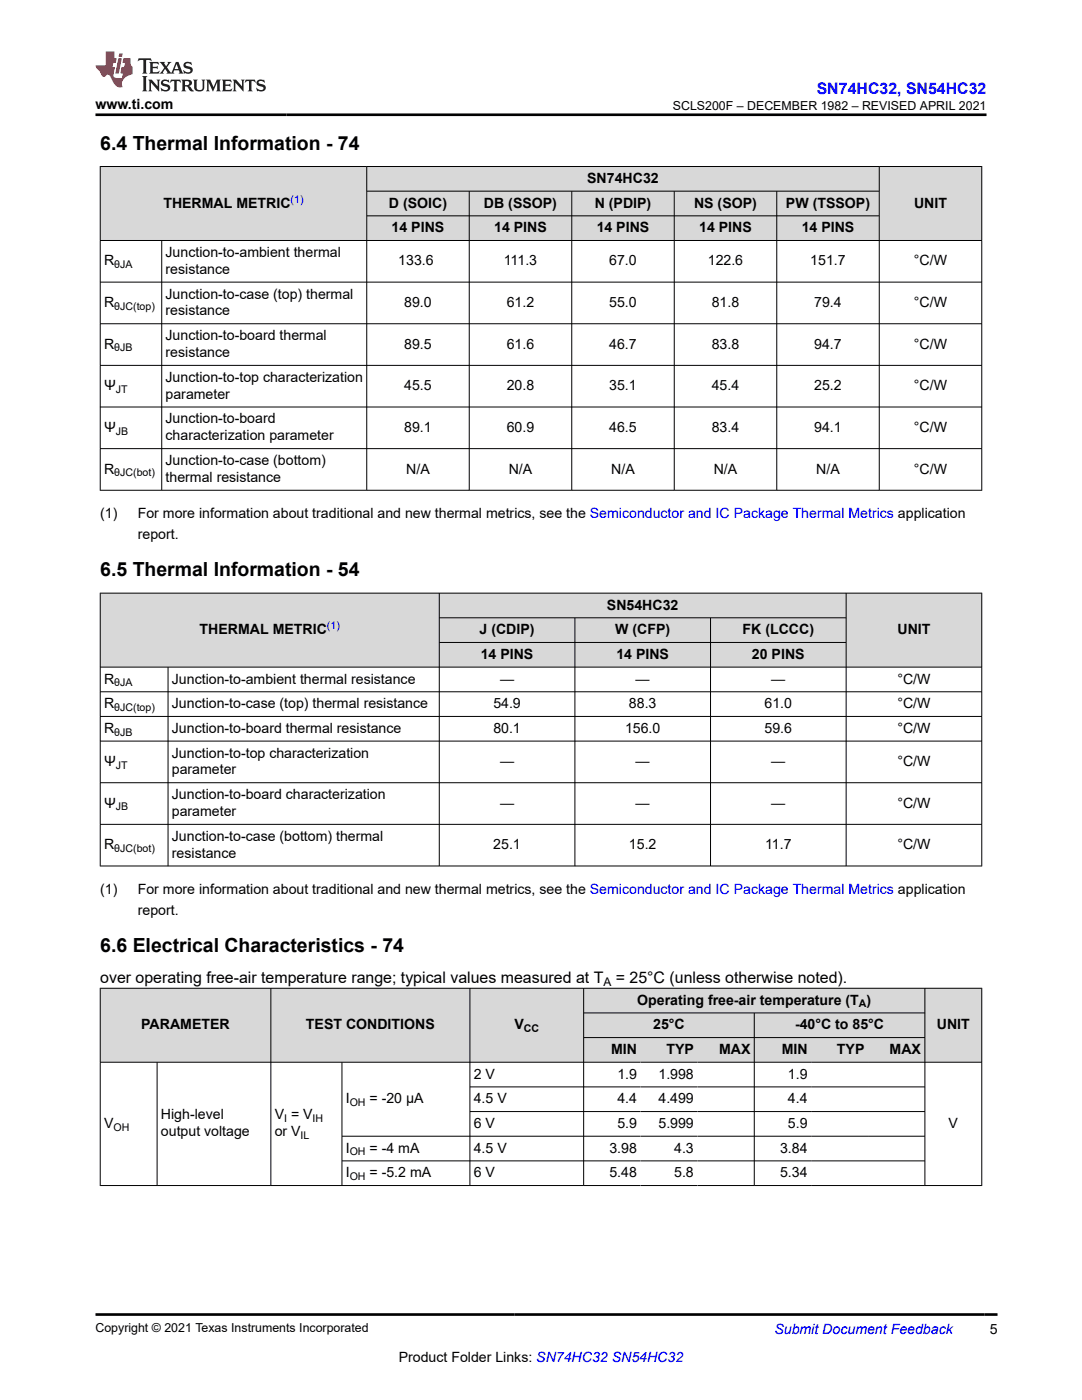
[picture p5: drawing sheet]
<svg xmlns="http://www.w3.org/2000/svg" width="216mm" height="279mm" viewBox="0 0 216 279" stroke-linecap="round" stroke-linejoin="round" font-family="sans-serif">
<defs><g id="words">
<g font-size="3.9">
<text x="20" y="29.9">6.4 Thermal Information - 74</text>
<text x="20" y="115">6.5 Thermal Information - 54</text>
<text x="20" y="190">6.6 Electrical Characteristics - 74</text>
</g>
<text font-size="3.2" fill="#00f" x="163" y="18.7">SN74HC32, SN54HC32</text>
<g font-size="3.2">
<text x="20" y="196.2">over operating free-air temperature range; typical values measured at T</text>
<text x="122.9" y="196.2">= 25°C (unless otherwise noted).</text>
</g>
<g font-size="2.8">
<text x="19" y="21.8">www.ti.com</text>
<text x="32.6" y="41.4">THERMAL METRIC</text>
<text x="77.6" y="41.4">D (SOIC)</text>
<text x="96.6" y="41.4">DB (SSOP)</text>
<text x="117.2" y="36.5">SN74HC32</text>
<text x="118.7" y="41.4">N (PDIP)</text>
<text x="138.5" y="41.4">NS (SOP)</text>
<text x="156.8" y="41.4">PW (TSSOP)</text>
<text x="182.4" y="41.4">UNIT</text>
<text x="78.2" y="46.3">14 PINS</text>
<text x="98.6" y="46.3">14 PINS</text>
<text x="119.1" y="46.3">14 PINS</text>
<text x="139.5" y="46.3">14 PINS</text>
<text x="160" y="46.3">14 PINS</text>
<text x="20.8" y="53">R</text>
<text x="33" y="51.3">Junction-to-ambient thermal</text>
<text x="79.5" y="53">133.6</text>
<text x="100.5" y="53">111.3</text>
<text x="121.6" y="53">67.0</text>
<text x="141.2" y="53">122.6</text>
<text x="161.7" y="53">151.7</text>
<text x="182.4" y="53">°C/W</text>
<text x="33" y="59.6">Junction-to-case (top) thermal</text>
<text x="33" y="54.7">resistance</text>
<text x="20.8" y="61.3">R</text>
<text x="33" y="63">resistance</text>
<text x="80.7" y="61.3">89.0</text>
<text x="101.1" y="61.3">61.2</text>
<text x="121.6" y="61.3">55.0</text>
<text x="142" y="61.3">81.8</text>
<text x="162.5" y="61.3">79.4</text>
<text x="182.4" y="61.3">°C/W</text>
<text x="20.8" y="69.6">R</text>
<text x="33" y="67.9">Junction-to-board thermal</text>
<text x="33" y="71.3">resistance</text>
<text x="80.7" y="69.6">89.5</text>
<text x="101.1" y="69.6">61.6</text>
<text x="121.6" y="69.6">46.7</text>
<text x="142" y="69.6">83.8</text>
<text x="162.5" y="69.6">94.7</text>
<text x="182.4" y="69.6">°C/W</text>
<text x="20.8" y="77.9">Ψ</text>
<text x="33" y="76.2">Junction-to-top characterization</text>
<text x="80.7" y="77.9">45.5</text>
<text x="101.1" y="77.9">20.8</text>
<text x="121.6" y="77.9">35.1</text>
<text x="142" y="77.9">45.4</text>
<text x="162.5" y="77.9">25.2</text>
<text x="182.4" y="77.9">°C/W</text>
<text x="33" y="79.6">parameter</text>
<text x="20.8" y="86.2">Ψ</text>
<text x="33" y="84.5">Junction-to-board</text>
<text x="33" y="87.9">characterization parameter</text>
<text x="80.7" y="86.2">89.1</text>
<text x="101.1" y="86.2">60.9</text>
<text x="121.6" y="86.2">46.5</text>
<text x="142" y="86.2">83.4</text>
<text x="162.5" y="86.2">94.1</text>
<text x="182.4" y="86.2">°C/W</text>
<text x="20.8" y="94.5">R</text>
<text x="33" y="92.8">Junction-to-case (bottom)</text>
<text x="81.1" y="94.5">N/A</text>
<text x="101.5" y="94.5">N/A</text>
<text x="122" y="94.5">N/A</text>
<text x="142.4" y="94.5">N/A</text>
<text x="162.9" y="94.5">N/A</text>
<text x="182.4" y="94.5">°C/W</text>
<text x="33" y="96.2">thermal resistance</text>
<text x="20" y="103.4">(1)</text>
<text x="27.5" y="107.7">report.</text>
<text x="27.5" y="103.4">For more information about traditional and new thermal metrics, see the Semiconductor and IC Package Thermal Metrics application</text>
<text x="121.1" y="121.6">SN54HC32</text>
<text x="39.8" y="126.6">THERMAL METRIC</text>
<text x="95.7" y="126.6">J (CDIP)</text>
<text x="95.9" y="131.5">14 PINS</text>
<text x="122.8" y="126.6">W (CFP)</text>
<text x="123" y="131.5">14 PINS</text>
<text x="148.2" y="126.6">FK (LCCC)</text>
<text x="150.1" y="131.5">20 PINS</text>
<text x="179.1" y="126.6">UNIT</text>
<text x="20.8" y="136.4">R</text>
<text x="34.3" y="136.4">Junction-to-ambient thermal resistance</text>
<text x="99.8" y="136.4">—</text>
<text x="126.8" y="136.4">—</text>
<text x="153.9" y="136.4">—</text>
<text x="179.1" y="136.4">°C/W</text>
<text x="20.8" y="141.3">R</text>
<text x="34.3" y="141.3">Junction-to-case (top) thermal resistance</text>
<text x="98.4" y="141.3">54.9</text>
<text x="125.5" y="141.3">88.3</text>
<text x="152.6" y="141.3">61.0</text>
<text x="179.1" y="141.3">°C/W</text>
<text x="20.8" y="146.3">R</text>
<text x="34.3" y="146.3">Junction-to-board thermal resistance</text>
<text x="98.4" y="146.3">80.1</text>
<text x="124.7" y="146.3">156.0</text>
<text x="152.6" y="146.3">59.6</text>
<text x="179.1" y="146.3">°C/W</text>
<text x="20.8" y="152.9">Ψ</text>
<text x="34.3" y="151.2">Junction-to-top characterization</text>
<text x="34.3" y="154.6">parameter</text>
<text x="99.8" y="152.9">—</text>
<text x="126.8" y="152.9">—</text>
<text x="153.9" y="152.9">—</text>
<text x="179.1" y="152.9">°C/W</text>
<text x="20.8" y="161.2">Ψ</text>
<text x="34.3" y="159.5">Junction-to-board characterization</text>
<text x="99.8" y="161.2">—</text>
<text x="126.8" y="161.2">—</text>
<text x="153.9" y="161.2">—</text>
<text x="179.1" y="161.2">°C/W</text>
<text x="34.3" y="162.9">parameter</text>
<text x="34.3" y="167.8">Junction-to-case (bottom) thermal</text>
<text x="20.8" y="169.5">R</text>
<text x="34.3" y="171.2">resistance</text>
<text x="98.4" y="169.5">25.1</text>
<text x="125.5" y="169.5">15.2</text>
<text x="152.7" y="169.5">11.7</text>
<text x="179.1" y="169.5">°C/W</text>
<text x="20" y="178.4">(1)</text>
<text x="27.5" y="178.4">For more information about traditional and new thermal metrics, see the Semiconductor and IC Package Thermal Metrics application</text>
<text x="27.5" y="182.6">report.</text>
<text x="127.2" y="200.5">Operating free-air temperature (T )</text>
<text x="28.2" y="205.4">PARAMETER</text>
<text x="61" y="205.4">TEST CONDITIONS</text>
<text x="102.6" y="205.4">V</text>
<text x="130.3" y="205.4">25°C</text>
<text x="158.6" y="205.4">-40°C to 85°C</text>
<text x="186.9" y="205.4">UNIT</text>
<text x="94.5" y="215.3">2 V</text>
<text x="121.9" y="210.3">MIN</text>
<text x="123.2" y="215.3">1.9</text>
<text x="131.4" y="215.3">1.998</text>
<text x="133" y="210.3">TYP</text>
<text x="143.5" y="210.3">MAX</text>
<text x="156" y="210.3">MIN</text>
<text x="157.2" y="215.3">1.9</text>
<text x="167" y="210.3">TYP</text>
<text x="177.5" y="210.3">MAX</text>
<text x="69" y="220.2">I</text>
<text x="73.7" y="220.2">= -20 µA</text>
<text x="94.5" y="220.2">4.5 V</text>
<text x="123.2" y="220.2">4.4</text>
<text x="131.4" y="220.2">4.499</text>
<text x="157.2" y="220.2">4.4</text>
<text x="20.8" y="225.1">V</text>
<text x="32.1" y="223.4">High-level</text>
<text x="32.1" y="226.8">output voltage</text>
<text x="54.8" y="226.8">or V</text>
<text x="54.8" y="223.4">V = V</text>
<text x="94.5" y="225.1">6 V</text>
<text x="123.2" y="225.1">5.9</text>
<text x="131.4" y="225.1">5.999</text>
<text x="157.2" y="225.1">5.9</text>
<text x="189.3" y="225.1">V</text>
<text x="69" y="230">I</text>
<text x="73.7" y="230">= -4 mA</text>
<text x="94.5" y="230">4.5 V</text>
<text x="121.6" y="230">3.98</text>
<text x="134.5" y="230">4.3</text>
<text x="155.7" y="230">3.84</text>
<text x="69" y="235">I</text>
<text x="73.7" y="235">= -5.2 mA</text>
<text x="94.5" y="235">6 V</text>
<text x="121.6" y="235">5.48</text>
<text x="134.5" y="235">5.8</text>
<text x="155.7" y="235">5.34</text>
<text x="197.5" y="266.1">5</text>
<text x="79.6" y="271.7">Product Folder Links: SN74HC32 SN54HC32</text>
</g>
<text font-size="2.8" fill="#00f" x="154.5" y="266.2">Submit Document Feedback</text>
<g font-size="2.5">
<text x="134.3" y="21.9">SCLS200F – DECEMBER 1982 – REVISED APRIL 2021</text>
<text x="19" y="265.9">Copyright © 2021 Texas Instruments Incorporated</text>
</g>
<text font-size="2.4" x="120.4" y="196.8">A</text>
<g font-size="2.1" fill="#00f">
<text x="58" y="40.5">(1)</text>
<text x="65.2" y="125.6">(1)</text>
</g>
<g font-size="2.1">
<text x="22.8" y="53.5">θJA</text>
<text x="22.8" y="61.8">θJC(top)</text>
<text x="22.8" y="70.1">θJB</text>
<text x="23.1" y="78.5">JT</text>
<text x="23.1" y="86.8">JB</text>
<text x="22.8" y="95.1">θJC(bot)</text>
<text x="22.8" y="137">θJA</text>
<text x="22.8" y="141.9">θJC(top)</text>
<text x="22.8" y="146.8">θJB</text>
<text x="23.1" y="153.4">JT</text>
<text x="23.1" y="161.7">JB</text>
<text x="22.8" y="170">θJC(bot)</text>
<text x="171.4" y="201.1">A</text>
<text x="104.5" y="206">CC</text>
<text x="69.8" y="220.8">OH</text>
<text x="22.7" y="225.7">OH</text>
<text x="56.7" y="224">I</text>
<text x="60" y="227.4">IL</text>
<text x="62.4" y="224">IH</text>
<text x="69.8" y="230.6">OH</text>
<text x="69.8" y="235.5">OH</text>
</g>
</g></defs>
<g fill="#d8d8d8">
<path d="M20 33.2h175.9v5h-175.9z" fill-rule="evenodd"/>
<path d="M20.1 33.3h53v14.6h-53z" fill-rule="evenodd"/>
<path d="M73.2 33.3h102.2v4.8h-102.2z" fill-rule="evenodd"/>
<path d="M175.5 33.3h20.3v14.6h-20.3z" fill-rule="evenodd"/>
<path d="M73.2 38.2h20.4v4.8h-20.4z" fill-rule="evenodd"/>
<path d="M93.7 38.2h20.3v4.8h-20.3z" fill-rule="evenodd"/>
<path d="M114.1 38.2h20.4v4.8h-20.4z" fill-rule="evenodd"/>
<path d="M134.6 38.2h20.3v4.8h-20.3z" fill-rule="evenodd"/>
<path d="M155.1 38.2h20.3v4.8h-20.3z" fill-rule="evenodd"/>
<path d="M73.2 43.1h20.4v4.8h-20.4z" fill-rule="evenodd"/>
<path d="M93.7 43.1h20.3v4.8h-20.3z" fill-rule="evenodd"/>
<path d="M114.1 43.1h20.4v4.8h-20.4z" fill-rule="evenodd"/>
<path d="M134.6 43.1h20.3v4.8h-20.3z" fill-rule="evenodd"/>
<path d="M155.1 43.1h20.3v4.8h-20.3z" fill-rule="evenodd"/>
</g>
<g fill="none" stroke="#000" stroke-width=".2">
<path d="M19.9 33.2h176.1M20 33.2v64.7M73.2 33.2v64.7M73.2 38.2h102.3M93.6 38.2v59.7M114.1 38.2v59.7M134.5 38.2v59.7M155 38.2v59.7M175.4 33.2v64.7M195.9 33.2v64.7M19.9 48h176.1M19.9 56.3h176.1"/>
<path d="M32.3 48v49.9M73.2 43.1h102.3M19.9 64.6h176.1M19.9 72.9h176.1M19.9 81.2h176.1M19.9 89.5h176.1M19.9 97.8h176.1"/>
</g>
<g fill="#d8d8d8">
<path d="M20 118.4h175.9v4.9h-175.9z" fill-rule="evenodd"/>
<path d="M20.1 118.4h67.5v14.7h-67.5z" fill-rule="evenodd"/>
<path d="M87.7 118.4h81.1v4.8h-81.1z" fill-rule="evenodd"/>
<path d="M168.9 118.4h26.9v14.7h-26.9z" fill-rule="evenodd"/>
<path d="M87.7 123.4h27v4.8h-27z" fill-rule="evenodd"/>
<path d="M114.8 123.4h26.9v4.8h-26.9z" fill-rule="evenodd"/>
<path d="M141.8 123.4h27v4.8h-27z" fill-rule="evenodd"/>
<path d="M87.7 128.3h27v4.8h-27z" fill-rule="evenodd"/>
<path d="M114.8 128.3h26.9v4.8h-26.9z" fill-rule="evenodd"/>
<path d="M141.8 128.3h27v4.8h-27z" fill-rule="evenodd"/>
</g>
<g fill="none" stroke="#000" stroke-width=".2">
<path d="M19.9 118.4h176.1M20 118.3v54.6M87.7 118.3v54.6M168.8 118.3v54.6M195.9 118.3v54.6M19.9 133.1h176.1M19.9 138.1h176.1M33.5 133.1v39.8M87.7 123.3h81.2M87.7 128.2h81.2M114.7 123.3v49.6M141.8 123.3v49.6"/>
<path d="M19.9 143h176.1M19.9 147.9h176.1M19.9 156.2h176.1M19.9 164.5h176.1M19.9 172.8h176.1"/>
</g>
<g fill="#d8d8d8">
<path d="M20 197.2h175.9v5h-175.9z" fill-rule="evenodd"/>
<path d="M20.1 197.3h33.9v14.6h-33.9z" fill-rule="evenodd"/>
<path d="M54.1 197.3h39.6v14.6h-39.6z" fill-rule="evenodd"/>
<path d="M93.8 197.3h22.6v14.6h-22.6z" fill-rule="evenodd"/>
<path d="M116.5 197.3h68v4.8h-68z" fill-rule="evenodd"/>
<path d="M184.6 197.3h11.2v14.6h-11.2z" fill-rule="evenodd"/>
<path d="M116.5 202.2h33.9v4.8h-33.9z" fill-rule="evenodd"/>
<path d="M150.6 202.2h33.9v4.8h-33.9z" fill-rule="evenodd"/>
<path d="M116.5 207.1h11.3v4.8h-11.3z" fill-rule="evenodd"/>
<path d="M127.8 207.1h11.4v4.8h-11.4z" fill-rule="evenodd"/>
<path d="M139.2 207.1h11.2v4.8h-11.2z" fill-rule="evenodd"/>
<path d="M150.6 207.1h11.3v4.8h-11.3z" fill-rule="evenodd"/>
<path d="M161.9 207.1h11.3v4.8h-11.3z" fill-rule="evenodd"/>
<path d="M173.2 207.1h11.3v4.8h-11.3z" fill-rule="evenodd"/>
</g>
<g fill="none" stroke="#000" stroke-width=".2">
<path d="M19.9 197.2h176.1M20 197.2v39.5M54 197.2v39.5M93.8 197.2v39.5M116.5 197.2v39.5M184.6 197.2v39.5M195.9 197.2v39.5M19.9 212h176.1M31.3 212v24.7M68.2 212v24.7M93.8 216.9h90.8M116.5 202.2h68.1"/>
<path d="M116.5 207.1h68.1M150.5 202.2v34.5M19.9 236.6h176.1M68.2 231.7h116.4M93.8 221.8h90.8M184.6 226.8h-116.4"/>
</g>
<path d="M27.7 11.6l-.2 .6 .5-.2h.6v.1v2.2l-.2 .4h1l-.2-.4v-2.2v-.1h.5l.5 .2-.1-.6zM29.8 12.4l.2 .3v1.6l-.2 .4h1.9l.1-.6a1.08 1.08 0 0 1-1.3 .2v-.7h.6l.4 .2v-.7l-.4 .2h-.6v-.5l.2-.2a1 1 0 0 1 1 .3l-.1-.5zM31.8 12.4l1 1.1-1 1.2h.9l-.2-.2 .4-.8 .5 .8-.2 .2h1.6l-.2-.2 .1-.5h1l.1 .5-.1 .2h.9l-.2-.4-.8-1.9h-.5l-1 2.1-.8-1.1 .9-1h-.8l.2 .2-.5 .6-.3-.6 .1-.2zM35.2 12.8l.4 1h-.8zM36.8 12.5a.65 .65 0 0 0-.2 .7 .65 .65 0 0 0 .6 .5l.7 .1 .1 .3a.79 .79 0 0 1-.7 .4 .79 .79 0 0 1-.7-.5l.1 .7 .2-.1a.93 .93 0 0 0 1.1 0 .93 .93 0 0 0 .4-.9 1.46 1.46 0 0 0-1.2-.6l-.1-.3a1.09 1.09 0 0 1 1.2 .2l-.2-.6-.1 .1-.6-.2zM28.4 15.2l.2 .4v2.2l-.2 .4h1l-.2-.4v-2.2l.2-.4zM29.6 15.9l.2 .4v1.5l-.2 .4h.8l-.3-.4v-1.3l1.7 1.8v-2l.2-.4h-.8l.2 .2 .1 1.1-1.2-1.3zM32.3 16a.65 .65 0 0 0-.2 .8 .65 .65 0 0 0 .7 .4l.6 .2 .1 .2a.79 .79 0 0 1-.7 .4 .79 .79 0 0 1-.7-.5l.1 .7 .2-.1a.93 .93 0 0 0 1.1 .1 .93 .93 0 0 0 .4-1 1.46 1.46 0 0 0-1.2-.5l-.1-.4a1.09 1.09 0 0 1 1.2 .2l-.2-.6-.1 .1-.6-.1zM34.1 15.9l-.1 .6a.63 .63 0 0 1 .7-.3l.1 1.6-.3 .4h1l-.2-.4v-1.6a.66 .66 0 0 1 .8 .3l-.1-.6zM36.2 15.9l.2 .4v1.5l-.2 .4h.9l-.2-.2v-.7h.5l.1 .2a.79 .79 0 0 0 1.2 .6l-1-.9a.61 .61 0 0 0 .6-.6 .61 .61 0 0 0-.5-.7zM36.9 16.2h.2a.47 .47 0 0 1 .5 .1 .47 .47 0 0 1 .1 .5l-.2 .1-.6 .1zM38.5 15.9l.2 .2a2.27 2.27 0 0 0 .4 2 1.04 1.04 0 0 0 1.7-.7v-1.3l.2-.2h-.8l.2 .4v1.1a.6 .6 0 0 1-.6 .6 .6 .6 0 0 1-.6-.6v-1.1l.3-.4zM41.1 15.9l.2 .4v1.5l-.2 .4h.7l-.2-.4v-1.4l.9 1.9 .8-1.9v1.4l-.2 .4h1l-.3-.4v-1.5l.3-.4h-.8l-.7 1.5-.7-1.5zM44.3 15.9l.2 .4v1.5l-.2 .4h1.9l.1-.6a1.09 1.09 0 0 1-1.3 .2v-.7h.6l.4 .2v-.6l-.4 .2h-.6v-.6l.2-.1a1.01 1.01 0 0 1 1 .3l-.1-.6zM46.4 15.9l.3 .4v1.5l-.3 .4h.8l-.2-.4v-1.3l1.6 1.8v-2l.2-.4h-.7l.2 .2v1.1l-1.2-1.3zM49 15.9l-.1 .6a.63 .63 0 0 1 .8-.3v1.6l-.3 .4h1l-.2-.4v-1.6a.66 .66 0 0 1 .8 .3l-.1-.6zM51.4 16a.65 .65 0 0 0-.2 .8 .65 .65 0 0 0 .6 .4l.6 .2 .2 .2a.79 .79 0 0 1-.8 .4 .79 .79 0 0 1-.6-.5l.1 .7 .2-.1a.93 .93 0 0 0 1 .1 .93 .93 0 0 0 .5-1 1.46 1.46 0 0 0-1.3-.5l-.1-.4a1.09 1.09 0 0 1 1.3 .2l-.2-.6-.2 .1-.5-.1z" fill="#231f20"/>
<path d="M21.1 10.3v2.7h-2.1l.1 .4 .9 1a.95 .95 0 0 0 .9 .9 .59 .59 0 0 1 .6-.4 .59 .59 0 0 1 .5 .3l.4 .8a1.59 1.59 0 0 0 2.1 1.4 1.61 1.61 0 0 1 1-2.3l1-.3-.1-1.5a1.59 1.59 0 0 1-.4-1.7h-1.4l-.2 .9h.5l-.1 .9h-.5l-.2 .9v.3l.4 .1-.2 .9h-.6a.73 .73 0 0 1-1.1-.7l.3-1.5h-.5l.2-.9h.5l.2-.9h-.5v-1.3zM23.6 11.6l-.6 3.1h.7l.6-3.1zM23.8 10.7l-.1 .6h.7l.1-.6z" fill="#ed1c24"/>
<path d="M19 22.9h177.8M19 262.3h180" fill="none" stroke="#000" stroke-width=".53"/>
<use href="#words"/>
</svg>
